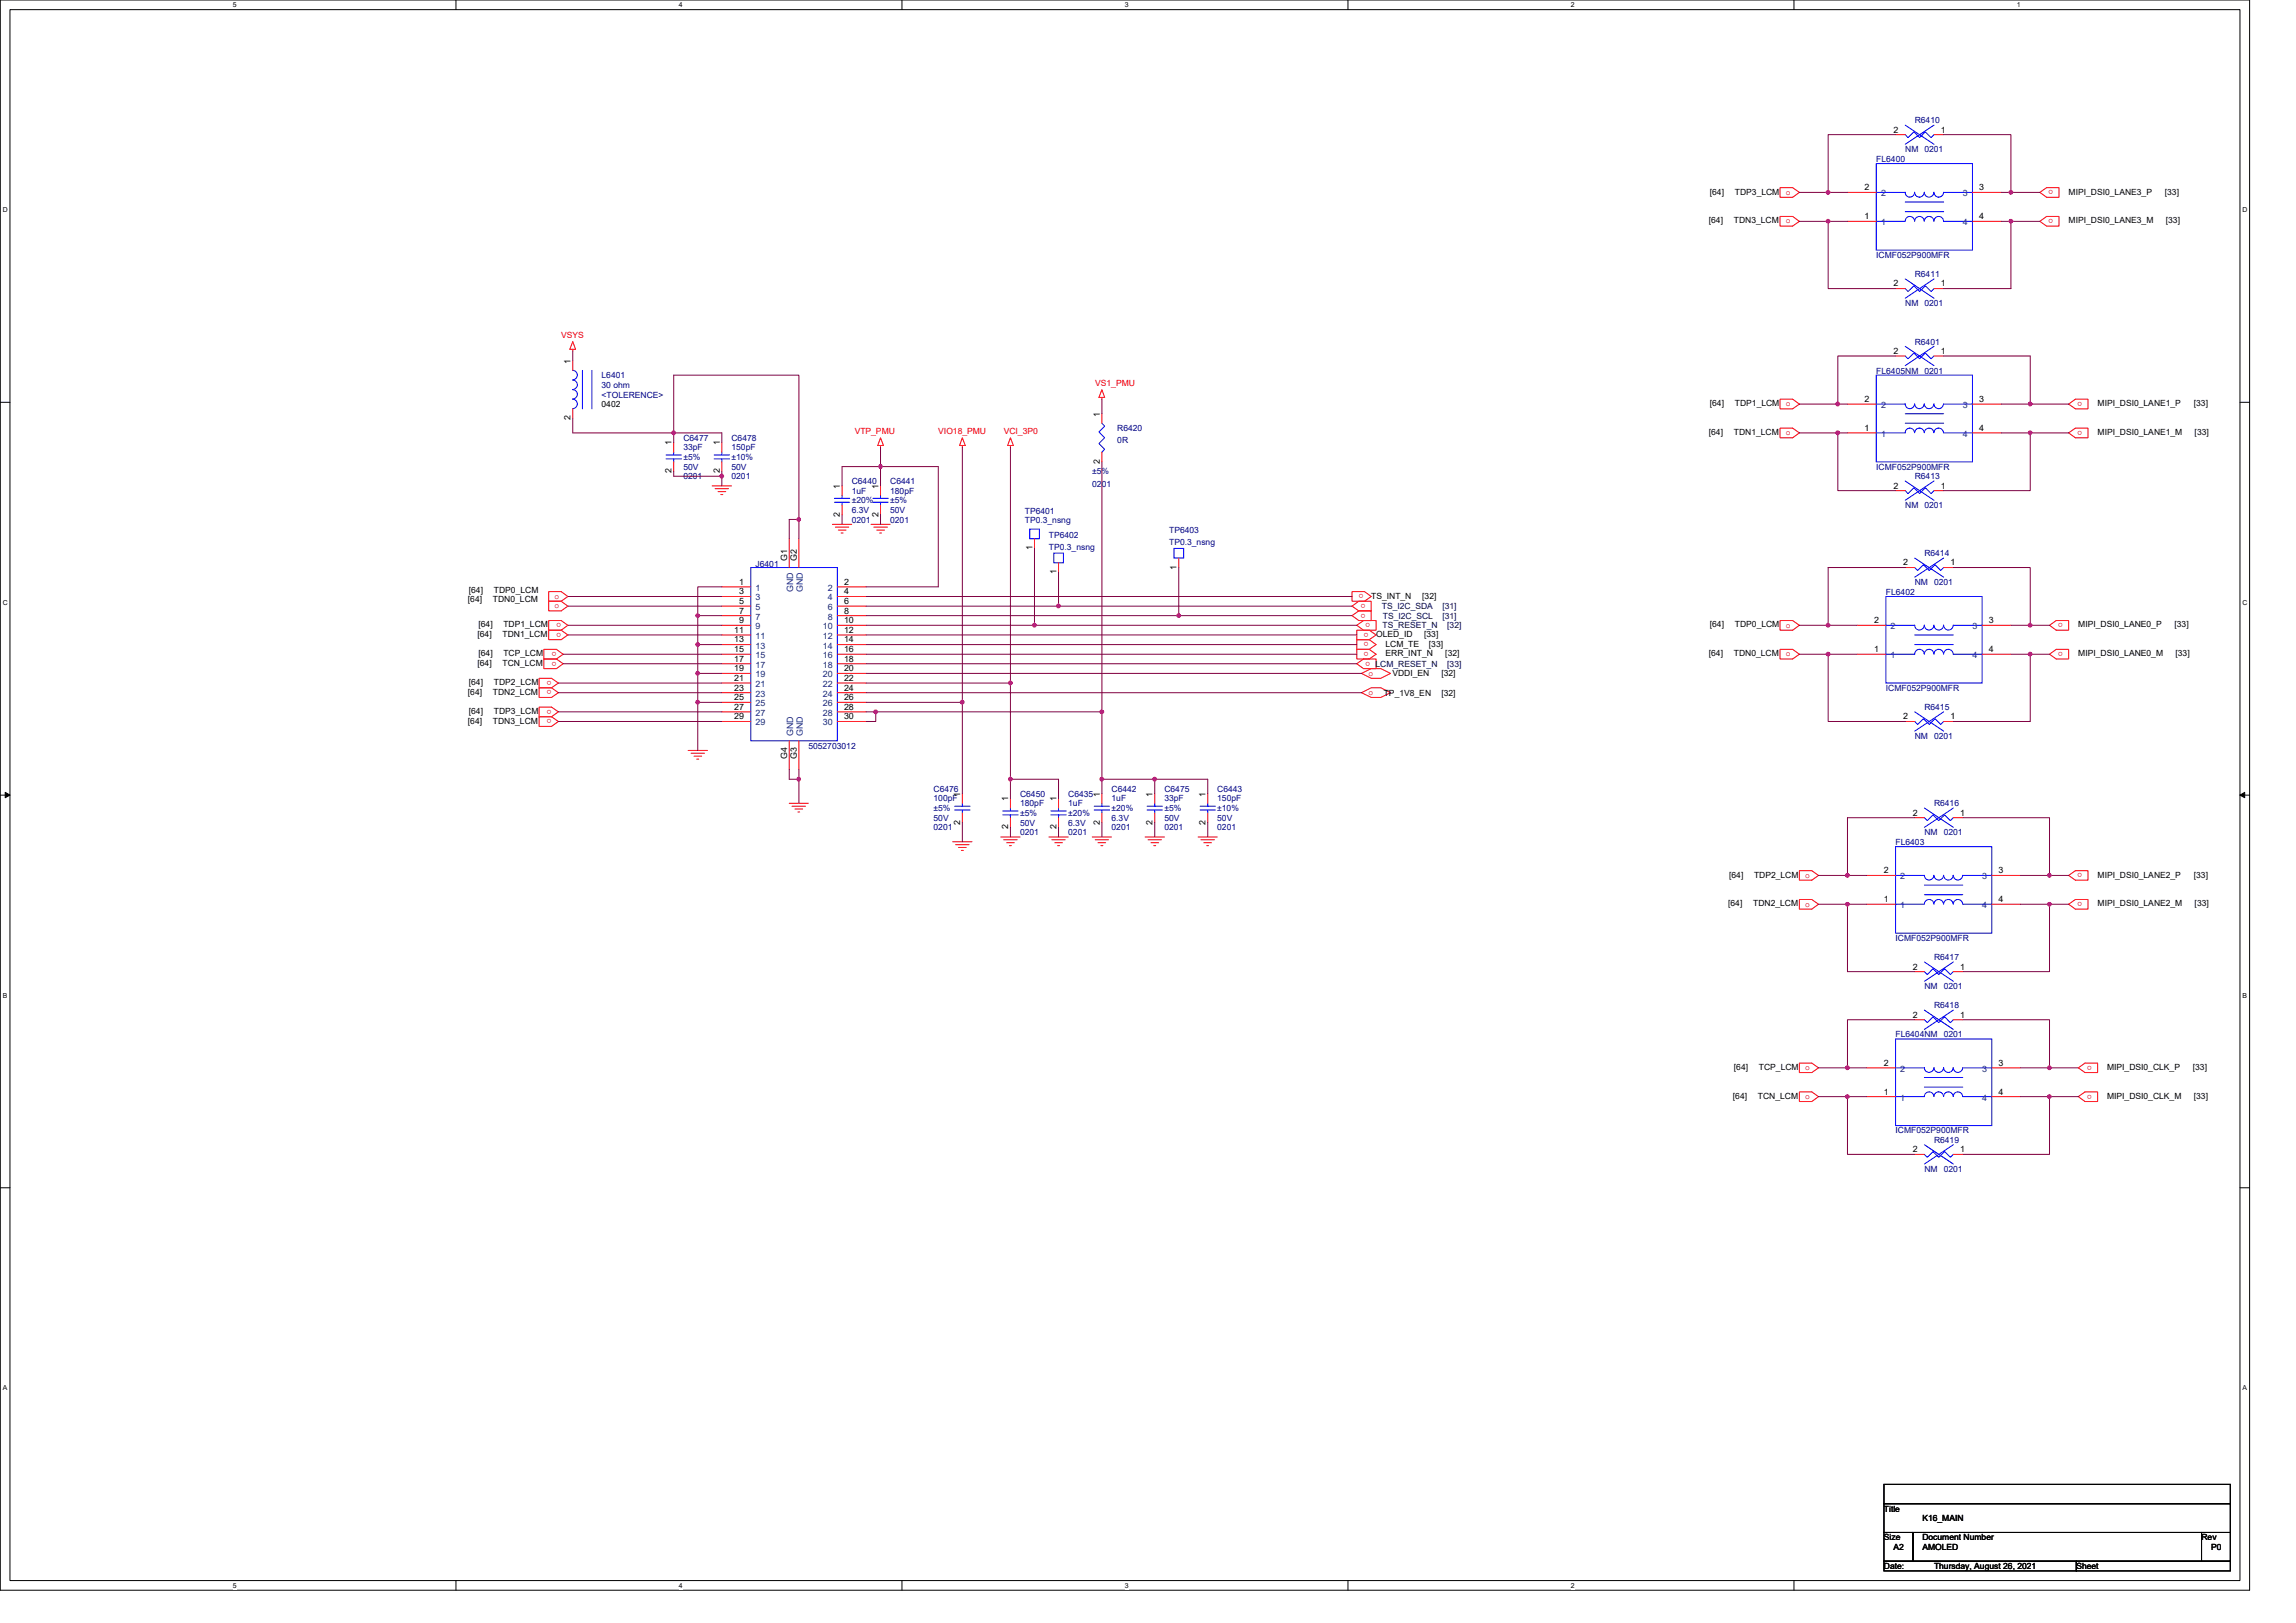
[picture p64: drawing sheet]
<svg xmlns="http://www.w3.org/2000/svg" width="297mm" height="210mm" viewBox="0 0 297 210" stroke-linecap="round" stroke-linejoin="round" font-family="sans-serif">
<defs><g id="words">
<g font-size="1.1">
<text x="245" y="17.1">2</text>
<text x="251.1" y="17.1">1</text>
<text x="221.1" y="28.9">[64]</text>
<text x="221.2" y="25.2">[64]</text>
<text x="224.3" y="28.9">TDN3_LCM</text>
<text x="224.4" y="25.2">TDP3_LCM</text>
<text x="241.2" y="28.4">1</text>
<text x="241.2" y="24.6">2</text>
<text x="256" y="24.6">3</text>
<text x="256" y="28.4">4</text>
<text x="267.6" y="28.9">MIPI_DSI0_LANE3_M</text>
<text x="267.6" y="25.2">MIPI_DSI0_LANE3_P</text>
<text x="280.1" y="25.2">[33]</text>
<text x="280.2" y="28.9">[33]</text>
<text x="245" y="37.1">2</text>
<text x="251.1" y="37.1">1</text>
<text x="73.8" y="47.1" transform="rotate(-90 73.8 47.1)">1</text>
<text x="245" y="45.8">2</text>
<text x="251.1" y="45.8">1</text>
<text x="77.8" y="52.7">0402</text>
<text x="142.3" y="53.9" transform="rotate(-90 142.3 53.9)">1</text>
<text x="221.2" y="52.6">[64]</text>
<text x="224.4" y="52.6">TDP1_LCM</text>
<text x="241.2" y="52">2</text>
<text x="256" y="52">3</text>
<text x="271.4" y="52.6">MIPI_DSI0_LANE1_P</text>
<text x="283.8" y="52.6">[33]</text>
<text x="73.8" y="54.4" transform="rotate(-90 73.8 54.4)">2</text>
<text x="86.9" y="57.6" transform="rotate(-90 86.9 57.6)">1</text>
<text x="93.1" y="57.6" transform="rotate(-90 93.1 57.6)">1</text>
<text x="221.1" y="56.3">[64]</text>
<text x="224.3" y="56.3">TDN1_LCM</text>
<text x="241.2" y="55.7">1</text>
<text x="256" y="55.7">4</text>
<text x="271.4" y="56.3">MIPI_DSI0_LANE1_M</text>
<text x="283.9" y="56.3">[33]</text>
<text x="86.9" y="61.3" transform="rotate(-90 86.9 61.3)">2</text>
<text x="93.1" y="61.3" transform="rotate(-90 93.1 61.3)">2</text>
<text x="108.7" y="63.2" transform="rotate(-90 108.7 63.2)">1</text>
<text x="113.6" y="63.2" transform="rotate(-90 113.6 63.2)">1</text>
<text x="142.3" y="60" transform="rotate(-90 142.3 60)">2</text>
<text x="245" y="63.2">2</text>
<text x="251.1" y="63.2">1</text>
<text x="108.7" y="66.8" transform="rotate(-90 108.7 66.8)">2</text>
<text x="113.6" y="66.8" transform="rotate(-90 113.6 66.8)">2</text>
<text x="133.6" y="71.2" transform="rotate(-90 133.6 71.2)">1</text>
<text x="60.5" y="77.9">[64]</text>
<text x="60.7" y="76.7">[64]</text>
<text x="63.8" y="77.9">TDN0_LCM</text>
<text x="63.9" y="76.7">TDP0_LCM</text>
<text x="95.6" y="75.6">1</text>
<text x="95.6" y="76.9">3</text>
<text x="101.8" y="72.6" transform="rotate(-90 101.8 72.6)">G1</text>
<text x="103.1" y="72.6" transform="rotate(-90 103.1 72.6)">G2</text>
<text x="109.2" y="75.6">2</text>
<text x="109.2" y="76.9">4</text>
<text x="136.7" y="74.3" transform="rotate(-90 136.7 74.3)">1</text>
<text x="152.2" y="73.7" transform="rotate(-90 152.2 73.7)">1</text>
<text x="177.4" y="77.4">TS_INT_N</text>
<text x="184" y="77.4">[32]</text>
<text x="246.2" y="73.2">2</text>
<text x="252.3" y="73.2">1</text>
<text x="61.8" y="82.4">[64]</text>
<text x="61.9" y="81.2">[64]</text>
<text x="65" y="82.4">TDN1_LCM</text>
<text x="65.1" y="81.2">TDP1_LCM</text>
<text x="95" y="81.9">11</text>
<text x="95" y="83.1">13</text>
<text x="95.6" y="78.1">5</text>
<text x="95.6" y="79.4">7</text>
<text x="95.6" y="80.6">9</text>
<text x="109.2" y="78.1">6</text>
<text x="109.2" y="79.4">8</text>
<text x="109.2" y="80.6">10</text>
<text x="109.2" y="81.9">12</text>
<text x="109.2" y="83.1">14</text>
<text x="178" y="82.4">OLED_ID</text>
<text x="179.3" y="83.7">LCM_TE</text>
<text x="184.3" y="82.4">[33]</text>
<text x="184.9" y="83.7">[33]</text>
<text x="221.2" y="81.2">[64]</text>
<text x="224.4" y="81.2">TDP0_LCM</text>
<text x="242.5" y="80.6">2</text>
<text x="257.3" y="80.6">3</text>
<text x="268.9" y="81.2">MIPI_DSI0_LANE0_P</text>
<text x="281.3" y="81.2">[33]</text>
<text x="60.5" y="89.9">[64]</text>
<text x="60.7" y="88.6">[64]</text>
<text x="61.8" y="86.1">[64]</text>
<text x="61.9" y="84.9">[64]</text>
<text x="63.8" y="89.9">TDN2_LCM</text>
<text x="63.9" y="88.6">TDP2_LCM</text>
<text x="65" y="86.1">TCN_LCM</text>
<text x="65.1" y="84.9">TCP_LCM</text>
<text x="95" y="84.4">15</text>
<text x="95" y="85.6">17</text>
<text x="95" y="86.8">19</text>
<text x="95" y="88.1">21</text>
<text x="95" y="89.3">23</text>
<text x="109.2" y="84.4">16</text>
<text x="109.2" y="85.6">18</text>
<text x="109.2" y="86.8">20</text>
<text x="109.2" y="88.1">22</text>
<text x="109.2" y="89.3">24</text>
<text x="179.3" y="84.9">ERR_INT_N</text>
<text x="180.1" y="87.5">VDDI_EN</text>
<text x="186.5" y="87.5">[32]</text>
<text x="187" y="84.9">[32]</text>
<text x="221.1" y="84.9">[64]</text>
<text x="224.3" y="84.9">TDN0_LCM</text>
<text x="242.5" y="84.4">1</text>
<text x="257.3" y="84.4">4</text>
<text x="268.9" y="84.9">MIPI_DSI0_LANE0_M</text>
<text x="281.4" y="84.9">[33]</text>
<text x="60.5" y="93.6">[64]</text>
<text x="60.7" y="92.4">[64]</text>
<text x="63.8" y="93.6">TDN3_LCM</text>
<text x="63.9" y="92.4">TDP3_LCM</text>
<text x="95" y="90.6">25</text>
<text x="95" y="91.8">27</text>
<text x="95" y="93.1">29</text>
<text x="109.2" y="90.6">26</text>
<text x="109.2" y="91.8">28</text>
<text x="109.2" y="93.1">30</text>
<text x="179" y="90">TP_1V8_EN</text>
<text x="186.5" y="90">[32]</text>
<text x="246.2" y="93.1">2</text>
<text x="252.3" y="93.1">1</text>
<text x="101.8" y="98.2" transform="rotate(-90 101.8 98.2)">G4</text>
<text x="103.1" y="98.2" transform="rotate(-90 103.1 98.2)">G3</text>
<text x="124.2" y="106.7" transform="rotate(-90 124.2 106.7)">2</text>
<text x="124.2" y="103.1" transform="rotate(-90 124.2 103.1)">1</text>
<text x="130.4" y="107.3" transform="rotate(-90 130.4 107.3)">2</text>
<text x="130.4" y="103.7" transform="rotate(-90 130.4 103.7)">1</text>
<text x="136.7" y="107.3" transform="rotate(-90 136.7 107.3)">2</text>
<text x="136.7" y="103.7" transform="rotate(-90 136.7 103.7)">1</text>
<text x="142.3" y="106.7" transform="rotate(-90 142.3 106.7)">2</text>
<text x="142.3" y="103.1" transform="rotate(-90 142.3 103.1)">1</text>
<text x="149.1" y="106.7" transform="rotate(-90 149.1 106.7)">2</text>
<text x="149.1" y="103.1" transform="rotate(-90 149.1 103.1)">1</text>
<text x="156" y="106.7" transform="rotate(-90 156 106.7)">2</text>
<text x="156" y="103.1" transform="rotate(-90 156 103.1)">1</text>
<text x="247.5" y="105.5">2</text>
<text x="253.6" y="105.5">1</text>
<text x="223.7" y="113.5">[64]</text>
<text x="226.9" y="113.5">TDP2_LCM</text>
<text x="243.7" y="113">2</text>
<text x="258.5" y="113">3</text>
<text x="271.4" y="113.5">MIPI_DSI0_LANE2_P</text>
<text x="283.8" y="113.5">[33]</text>
<text x="223.6" y="117.3">[64]</text>
<text x="226.8" y="117.3">TDN2_LCM</text>
<text x="243.7" y="116.7">1</text>
<text x="258.5" y="116.7">4</text>
<text x="271.4" y="117.3">MIPI_DSI0_LANE2_M</text>
<text x="283.9" y="117.3">[33]</text>
<text x="247.5" y="125.4">2</text>
<text x="253.6" y="125.4">1</text>
<text x="247.5" y="131.7">2</text>
<text x="253.6" y="131.7">1</text>
<text x="243.7" y="137.9">2</text>
<text x="258.5" y="137.9">3</text>
<text x="224.2" y="142.2">[64]</text>
<text x="224.3" y="138.4">[64]</text>
<text x="227.4" y="142.2">TCN_LCM</text>
<text x="227.6" y="138.4">TCP_LCM</text>
<text x="243.7" y="141.6">1</text>
<text x="258.5" y="141.6">4</text>
<text x="272.6" y="138.4">MIPI_DSI0_CLK_P</text>
<text x="272.6" y="142.2">MIPI_DSI0_CLK_M</text>
<text x="283.7" y="138.4">[33]</text>
<text x="283.8" y="142.2">[33]</text>
<text x="247.5" y="149.1">2</text>
<text x="253.6" y="149.1">1</text>
<text x="243.7" y="195.6">Title</text>
<text x="248.7" y="196.8">K16_MAIN</text>
<text x="243.7" y="199.3">Size</text>
<text x="243.7" y="203">Date:</text>
<text x="245" y="200.5">A2</text>
<text x="248.7" y="199.3">Document Number</text>
<text x="248.7" y="200.5">AMOLED</text>
<text x="250.2" y="203">Thursday, August 26, 2021</text>
<text x="268.6" y="203">Sheet</text>
<text x="284.8" y="199.3">Rev</text>
<text x="286" y="200.5">P0</text>
</g>
<g font-size="1.1" fill="#000080">
<text x="247.7" y="16">R6410</text>
<text x="242.7" y="20.9">FL6400</text>
<text x="246.5" y="19.7">NM 0201</text>
<text x="242.7" y="33.4">ICMF052P900MFR</text>
<text x="247.7" y="35.9">R6411</text>
<text x="246.5" y="39.6">NM 0201</text>
<text x="247.7" y="44.6">R6401</text>
<text x="77.8" y="48.9">L6401</text>
<text x="77.8" y="50.2">30 ohm</text>
<text x="77.8" y="51.4">&lt;TOLERENCE&gt;</text>
<text x="242.7" y="48.3">FL6405NM 0201</text>
<text x="88.4" y="57">C6477</text>
<text x="88.4" y="58.3">33pF</text>
<text x="88.4" y="59.5">±5%</text>
<text x="94.6" y="57">C6478</text>
<text x="94.6" y="58.3">150pF</text>
<text x="94.6" y="59.5">±10%</text>
<text x="144.5" y="55.8">R6420</text>
<text x="144.5" y="57.3">0R</text>
<text x="88.4" y="62">0201</text>
<text x="88.4" y="60.8">50V</text>
<text x="94.6" y="62">0201</text>
<text x="94.6" y="60.8">50V</text>
<text x="110.2" y="62.6">C6440</text>
<text x="110.2" y="63.9">1uF</text>
<text x="110.2" y="65.1">±20%</text>
<text x="115.2" y="62.6">C6441</text>
<text x="115.2" y="63.9">180pF</text>
<text x="115.2" y="65.1">±5%</text>
<text x="141.3" y="61.4">±5%</text>
<text x="141.3" y="63">0201</text>
<text x="242.7" y="60.8">ICMF052P900MFR</text>
<text x="246.5" y="65.7">NM 0201</text>
<text x="247.7" y="62">R6413</text>
<text x="110.2" y="67.6">0201</text>
<text x="110.2" y="66.4">6.3V</text>
<text x="115.2" y="67.6">0201</text>
<text x="115.2" y="66.4">50V</text>
<text x="132.6" y="66.5">TP6401</text>
<text x="132.6" y="67.6">TP0.3_nsng</text>
<text x="135.7" y="69.6">TP6402</text>
<text x="135.7" y="71.1">TP0.3_nsng</text>
<text x="151.3" y="69">TP6403</text>
<text x="151.3" y="70.5">TP0.3_nsng</text>
<text x="249" y="72">R6414</text>
<text x="97.7" y="73.3">J6401</text>
<text x="244" y="76.9">FL6402</text>
<text x="247.7" y="75.7">NM</text>
<text x="250.2" y="75.7">0201</text>
<text x="244" y="89.4">ICMF052P900MFR</text>
<text x="247.7" y="95.6">NM</text>
<text x="249" y="91.9">R6415</text>
<text x="250.2" y="95.6">0201</text>
<text x="104.6" y="96.9">5052703012</text>
<text x="120.8" y="102.4">C6476</text>
<text x="120.8" y="103.7">100pF</text>
<text x="120.8" y="107.4">0201</text>
<text x="120.8" y="106.2">50V</text>
<text x="120.8" y="104.9">±5%</text>
<text x="132" y="103.1">C6450</text>
<text x="132" y="104.3">180pF</text>
<text x="132" y="106.8">50V</text>
<text x="132" y="105.6">±5%</text>
<text x="138.2" y="103.1">C6435</text>
<text x="138.2" y="104.3">1uF</text>
<text x="138.2" y="106.8">6.3V</text>
<text x="138.2" y="105.6">±20%</text>
<text x="143.8" y="102.4">C6442</text>
<text x="143.8" y="103.7">1uF</text>
<text x="143.8" y="107.4">0201</text>
<text x="143.8" y="106.2">6.3V</text>
<text x="143.8" y="104.9">±20%</text>
<text x="150.6" y="102.4">C6475</text>
<text x="150.6" y="103.7">33pF</text>
<text x="150.6" y="107.4">0201</text>
<text x="150.6" y="106.2">50V</text>
<text x="150.6" y="104.9">±5%</text>
<text x="157.5" y="102.4">C6443</text>
<text x="157.5" y="103.7">150pF</text>
<text x="157.5" y="107.4">0201</text>
<text x="157.5" y="106.2">50V</text>
<text x="157.5" y="104.9">±10%</text>
<text x="250.2" y="104.3">R6416</text>
<text x="132" y="108.1">0201</text>
<text x="138.2" y="108.1">0201</text>
<text x="245.2" y="109.3">FL6403</text>
<text x="249" y="108.1">NM</text>
<text x="251.5" y="108.1">0201</text>
<text x="245.2" y="121.8">ICMF052P900MFR</text>
<text x="250.2" y="124.2">R6417</text>
<text x="249" y="128">NM</text>
<text x="250.2" y="130.4">R6418</text>
<text x="251.5" y="128">0201</text>
<text x="245.2" y="134.2">FL6404NM</text>
<text x="251.5" y="134.2">0201</text>
<text x="245.2" y="146.6">ICMF052P900MFR</text>
<text x="250.2" y="147.9">R6419</text>
<text x="249" y="151.6">NM</text>
<text x="251.5" y="151.6">0201</text>
</g>
<g font-size="1.1" fill="#f00">
<text x="231" y="28.9">o</text>
<text x="231" y="25.2">o</text>
<text x="265.6" y="28.3" transform="rotate(180 265.6 28.3)">o</text>
<text x="265.6" y="24.6" transform="rotate(180 265.6 24.6)">o</text>
<text x="72.6" y="43.7">VSYS</text>
<text x="141.7" y="49.9">VS1_PMU</text>
<text x="231" y="52.6">o</text>
<text x="269.4" y="52" transform="rotate(180 269.4 52)">o</text>
<text x="110.6" y="56.2">VTP_PMU</text>
<text x="121.4" y="56.2">VIO18_PMU</text>
<text x="129.9" y="56.2">VCI_3P0</text>
<text x="231" y="56.3">o</text>
<text x="269.4" y="55.7" transform="rotate(180 269.4 55.7)">o</text>
<text x="71.7" y="77.4">o</text>
<text x="176.4" y="76.9" transform="rotate(180 176.4 76.9)">o</text>
<text x="71.7" y="78.7">o</text>
<text x="72.6" y="80.6" transform="rotate(180 72.6 80.6)">o</text>
<text x="72.6" y="81.9" transform="rotate(180 72.6 81.9)">o</text>
<text x="176.7" y="79.4" transform="rotate(180 176.7 79.4)">o</text>
<text x="176.7" y="78.1" transform="rotate(180 176.7 78.1)">o</text>
<text x="177" y="81.9" transform="rotate(180 177 81.9)">o</text>
<text x="177" y="83.1" transform="rotate(180 177 83.1)">o</text>
<text x="177.3" y="80.6" transform="rotate(180 177.3 80.6)">o</text>
<text x="231" y="81.2">o</text>
<text x="266.9" y="80.6" transform="rotate(180 266.9 80.6)">o</text>
<text x="71.3" y="88.1" transform="rotate(180 71.3 88.1)">o</text>
<text x="71.3" y="89.3" transform="rotate(180 71.3 89.3)">o</text>
<text x="72" y="85.6" transform="rotate(180 72 85.6)">o</text>
<text x="72" y="84.3" transform="rotate(180 72 84.3)">o</text>
<text x="177" y="84.3" transform="rotate(180 177 84.3)">o</text>
<text x="177" y="87.4">o</text>
<text x="177" y="89.9">o</text>
<text x="177.3" y="85.6" transform="rotate(180 177.3 85.6)">o</text>
<text x="231" y="84.9">o</text>
<text x="266.9" y="84.3" transform="rotate(180 266.9 84.3)">o</text>
<text x="71.3" y="91.8" transform="rotate(180 71.3 91.8)">o</text>
<text x="71.3" y="93.1" transform="rotate(180 71.3 93.1)">o</text>
<text x="233.5" y="113.6">o</text>
<text x="269.4" y="113" transform="rotate(180 269.4 113)">o</text>
<text x="233.5" y="117.3">o</text>
<text x="269.4" y="116.7" transform="rotate(180 269.4 116.7)">o</text>
<text x="270.6" y="137.9" transform="rotate(180 270.6 137.9)">o</text>
<text x="233.5" y="142.2">o</text>
<text x="233.5" y="138.5">o</text>
<text x="270.6" y="141.6" transform="rotate(180 270.6 141.6)">o</text>
</g>
<g font-size="1.1" fill="#004080">
<text x="243.3" y="29.1">1</text>
<text x="243.3" y="25.4">2</text>
<text x="253.9" y="25.4">3</text>
<text x="253.9" y="29.1">4</text>
<text x="243.3" y="52.8">2</text>
<text x="253.9" y="52.8">3</text>
<text x="243.3" y="56.5">1</text>
<text x="253.9" y="56.5">4</text>
<text x="97.7" y="76.4">1</text>
<text x="97.7" y="77.7">3</text>
<text x="102.6" y="76.6" transform="rotate(-90 102.6 76.6)">GND</text>
<text x="103.9" y="76.6" transform="rotate(-90 103.9 76.6)">GND</text>
<text x="107.1" y="76.4">2</text>
<text x="107.1" y="77.7">4</text>
<text x="97.7" y="78.9">5</text>
<text x="97.7" y="80.2">7</text>
<text x="97.7" y="81.4">9</text>
<text x="97.7" y="82.7">11</text>
<text x="97.7" y="83.9">13</text>
<text x="106.4" y="81.4">10</text>
<text x="106.4" y="82.7">12</text>
<text x="106.4" y="83.9">14</text>
<text x="107.1" y="78.9">6</text>
<text x="107.1" y="80.2">8</text>
<text x="244.6" y="81.4">2</text>
<text x="255.2" y="81.4">3</text>
<text x="97.7" y="85.2">15</text>
<text x="97.7" y="86.4">17</text>
<text x="97.7" y="87.6">19</text>
<text x="97.7" y="88.9">21</text>
<text x="106.4" y="85.2">16</text>
<text x="106.4" y="86.4">18</text>
<text x="106.4" y="87.6">20</text>
<text x="106.4" y="88.9">22</text>
<text x="244.6" y="85.2">1</text>
<text x="255.2" y="85.2">4</text>
<text x="97.7" y="90.1">23</text>
<text x="97.7" y="91.4">25</text>
<text x="97.7" y="92.6">27</text>
<text x="97.7" y="93.9">29</text>
<text x="102.6" y="95.2" transform="rotate(-90 102.6 95.2)">GND</text>
<text x="103.9" y="95.2" transform="rotate(-90 103.9 95.2)">GND</text>
<text x="106.4" y="90.1">24</text>
<text x="106.4" y="91.4">26</text>
<text x="106.4" y="92.6">28</text>
<text x="106.4" y="93.9">30</text>
<text x="245.8" y="113.8">2</text>
<text x="256.4" y="113.8">3</text>
<text x="245.8" y="117.5">1</text>
<text x="256.4" y="117.5">4</text>
<text x="245.8" y="142.4">1</text>
<text x="245.8" y="138.7">2</text>
<text x="256.4" y="138.7">3</text>
<text x="256.4" y="142.4">4</text>
</g>
<g font-size="1.1" fill="#000040">
<text x="178.8" y="78.8">TS_I2C_SDA</text>
<text x="178.9" y="81.3">TS_RESET_N</text>
<text x="178.9" y="80.1">TS_I2C_SCL</text>
<text x="186.6" y="80.1">[31]</text>
<text x="186.6" y="78.8">[31]</text>
<text x="187.2" y="81.3">[32]</text>
<text x="177.9" y="86.3">LCM_RESET_N</text>
<text x="187.2" y="86.3">[33]</text>
</g>
<g font-size=".9">
<text x="30.1" y="1">5</text>
<text x="87.8" y="1">4</text>
<text x="145.5" y="1">3</text>
<text x="203.2" y="1">2</text>
<text x="260.9" y="1">1</text>
<text x=".4" y="27.5">D</text>
<text x="290.1" y="27.5">D</text>
<text x=".4" y="78.3">C</text>
<text x="290.1" y="78.3">C</text>
<text x=".4" y="129.1">B</text>
<text x="290.1" y="129.1">B</text>
<text x=".4" y="179.9">A</text>
<text x="290.1" y="179.9">A</text>
<text x="30.1" y="205.4">5</text>
<text x="87.8" y="205.4">4</text>
<text x="145.5" y="205.4">3</text>
<text x="203.2" y="205.4">2</text>
</g>
</g></defs>
<path d="M0 0h291v205.7h-291zM1.3 1.2h288.5v203.3h-288.5z" fill="none" stroke="#000" stroke-width=".13"/>
<g fill="#fff">
<path d="M30.1 .1h.5v1h-.5z"/>
<path d="M30.1 204.6h.5v1h-.5z"/>
</g>
<path d="M59 0v1.2M59 204.5v1.2" fill="none" stroke="#000" stroke-width=".13"/>
<g fill="#fff">
<path d="M87.8 .1h.5v1h-.5z"/>
<path d="M87.8 204.6h.5v1h-.5z"/>
</g>
<path d="M116.7 0v1.2M116.7 204.5v1.2" fill="none" stroke="#000" stroke-width=".13"/>
<g fill="#fff">
<path d="M145.5 .1h.5v1h-.5z"/>
<path d="M145.5 204.6h.5v1h-.5z"/>
</g>
<path d="M174.4 0v1.2M174.4 204.5v1.2" fill="none" stroke="#000" stroke-width=".13"/>
<g fill="#fff">
<path d="M203.2 .1h.5v1h-.5z"/>
<path d="M203.2 204.6h.5v1h-.5z"/>
</g>
<path d="M232.1 0v1.2M232.1 204.5v1.2" fill="none" stroke="#000" stroke-width=".13"/>
<g fill="#fff">
<path d="M260.9 .1h.5v1h-.5z"/>
<path d="M.4 26.6h.6v1h-.6z"/>
<path d="M290.1 26.6h.6v1h-.6z"/>
<path d="M.4 77.4h.6v1h-.6z"/>
<path d="M290.1 77.4h.6v1h-.6z"/>
</g>
<path d="M0 52h1.3M289.8 52h1.2" fill="none" stroke="#000" stroke-width=".13"/>
<g fill="#fff">
<path d="M.4 128.3h.5v1h-.5z"/>
<path d="M290.1 128.3h.6v1h-.6z"/>
</g>
<path d="M0 102.9h1.3M289.8 102.9h1.2" fill="none" stroke="#000" stroke-width=".13"/>
<path d="M.7 102.5l.6 .4-.6 .3zM289.8 102.9l.6-.4v.7z" fill="#000" stroke="#000" stroke-width=".13"/>
<g fill="#fff">
<path d="M.4 179.1h.5v1h-.5z"/>
<path d="M290.1 179.1h.6v1h-.6z"/>
</g>
<path d="M0 153.7h1.3M289.8 153.7h1.2M243.7 198.3h3.8v3.7h-3.8zM243.7 192h44.8v2.5h-44.8zM243.7 194.5h44.8v3.8h-44.8zM247.5 198.3h37.3v3.7h-37.3zM284.8 198.3h3.7v3.7h-3.7zM243.7 202h24.9v1.2h-24.9zM268.6 202h19.9v1.2h-19.9z" fill="none" stroke="#000" stroke-width=".13"/>
<g fill="none" stroke="#f00" stroke-width=".13">
<path d="M245.2 17.4h1.3M250.2 17.4h1.3M230.3 28h1.6l.9 .6-.9 .7h-1.6zM230.3 24.3h1.6l.9 .6-.9 .6h-1.6zM239 28.6h3.7M239 24.9h3.7M245.2 37.3h1.3M250.2 37.3h1.3M255.2 24.9h3.7M255.2 28.6h3.7M263.9 28.6l.9-.6h1.6v1.3h-1.6zM263.9 24.9l.9-.6h1.6v1.2h-1.6z"/>
<path d="M74.1 45.2v.2M74.1 46.7v1.2M74.1 52.9v1.2M74.1 44.2l.4 1h-.8zM87.2 57.3v1.2M87.2 59.8v1.2M93.4 57.3v1.2M93.4 59.8v1.2M113.9 56.6l.4 1h-.7zM113.9 57.6v.3M124.5 56.6l.4 1h-.8zM124.5 57.6v.3"/>
<path d="M130.7 57.6v.3M130.7 56.6l.4 1h-.7zM142.6 50.4l.3 1h-.7zM142.6 51.4v.2M142.6 53.5v1.3M142.6 58.5v1.3M230.3 55.4h1.6l.9 .6-.9 .6h-1.6zM230.3 51.6h1.6l.9 .7-.9 .6h-1.6zM239 56h3.7M239 52.3h3.7M245.2 46.1h1.3M250.2 46.1h1.3"/>
<path d="M255.2 52.3h3.7M255.2 56h3.7M267.6 56l.9-.6h1.6v1.2h-1.6zM267.6 52.3l.9-.7h1.6v1.3h-1.6zM71 76.5h1.6l.9 .7-.9 .6h-1.6zM71 77.8h1.6l.9 .6-.9 .6h-1.6zM92.1 62.9h2.5M92.5 63.2h1.8M92.9 63.6h1M93.3 64h.2M93.4 75.9h3.7M93.4 77.2h3.7"/>
<path d="M93.4 78.4h3.7M93.4 79.7h3.7M102.1 69.7v3.7M103.4 69.7v3.7M107.7 67.8h2.5M108.1 68.2h1.7M108.3 75.9h3.8M108.3 77.2h3.8M108.3 78.4h3.8M108.3 79.7h3.8M108.5 68.6h.9M108.8 69h.3"/>
<path d="M108.9 62.9v1.2M108.9 65.3v1.3M112.7 67.8h2.5M113 68.2h1.8M113.4 68.6h1M113.8 69h.2M113.9 62.9v1.2M113.9 65.3v1.3M133.8 69.7v1.3M136.9 72.8v1.3M152.5 72.2v1.2M174.9 76.5h1.6l.9 .7-.9 .6h-1.6z"/>
<path d="M174.9 79.7l.9-.7h1.6v1.3h-1.6zM174.9 78.4l.9-.6h1.6v1.2h-1.6zM245.2 63.5h1.3M246.5 73.4h1.2M250.2 63.5h1.3M251.5 73.4h1.2M69.7 87.8h1.6l.9 .6-.9 .6h-1.6zM69.7 89h1.6l.9 .6-.9 .6h-1.6zM69.7 91.5h1.6l.9 .6-.9 .6h-1.6zM69.7 92.7h1.6l.9 .6-.9 .7h-1.6zM70.4 85.3h1.6l.9 .6-.9 .6h-1.6zM70.4 84h1.6l.9 .6-.9 .7h-1.6z"/>
<path d="M71 80.3h1.6l.9 .6-.9 .6h-1.6zM71 81.5h1.6l.9 .6-.9 .7h-1.6zM89 97.1h2.5M89.4 97.5h1.7M89.8 97.8h1M90.1 98.2h.3M93.4 80.9h3.7M93.4 82.1h3.7M93.4 83.4h3.7M93.4 84.6h3.7M93.4 85.9h3.7M93.4 87.1h3.7"/>
<path d="M93.4 88.4h3.7M93.4 89.6h3.7M93.4 90.9h3.7M93.4 92.1h3.7M93.4 93.3h3.7M102.1 95.8v3.8M103.4 95.8v3.8M108.3 80.9h3.8M108.3 82.1h3.8M108.3 83.4h3.8M108.3 84.6h3.8M108.3 85.9h3.8"/>
<path d="M108.3 87.1h3.8M108.3 88.4h3.8M108.3 89.6h3.8M108.3 90.9h3.8M108.3 92.1h3.8M108.3 93.3h3.8M175.5 85.9l.9-.6h1.6v1.2h-1.6zM175.5 80.9l.9-.6h1.6v1.2h-1.6zM175.5 81.5h1.6l.9 .6-.9 .7h-1.6zM175.5 84h1.6l.9 .6-.9 .7h-1.6zM176.1 87.1l1.3-.6h1.2l1.3 .6-1.3 .7h-1.2zM176.1 89.6l1.3-.6h1.2l1.3 .6-1.3 .6h-1.2z"/>
<path d="M177.1 82.8l.9 .6-.9 .6M177.1 82.8h-1.6v1.2h1.6M230.3 84h1.6l.9 .6-.9 .7h-1.6zM230.3 80.3h1.6l.9 .6-.9 .6h-1.6zM240.3 84.6h3.7M240.3 80.9h3.7M246.5 93.3h1.2M251.5 93.3h1.2M256.4 80.9h3.8M256.4 84.6h3.8M265.2 84.6l.8-.6h1.6v1.3h-1.6zM265.2 80.9l.8-.6h1.6v1.2h-1.6z"/>
<path d="M102.1 103.9h2.5M102.5 104.3h1.7M102.8 104.7h1M103.2 105.1h.3M123.3 108.9h2.4M123.6 109.3h1.8M124 109.6h1M124.4 110h.2M124.5 102.7v1.2M124.5 105.2v1.2M129.5 108.3h2.5M129.9 108.6h1.7"/>
<path d="M130.2 109h1M130.6 109.4h.2M130.7 103.3v1.2M130.7 105.8v1.2M135.7 108.3h2.5M136.1 108.6h1.7M136.5 109h1M136.8 109.4h.3M136.9 103.3v1.2M136.9 105.8v1.2M141.3 108.3h2.5M141.7 108.6h1.7"/>
<path d="M142 109h1M142.4 109.4h.3M142.6 102.7v1.2M142.6 105.2v1.2M148.1 108.3h2.5M148.5 108.6h1.8M148.9 109h1M149.3 109.4h.2M149.4 102.7v1.2M149.4 105.2v1.2M155 108.3h2.5M155.4 108.6h1.7"/>
<path d="M155.7 109h1M156.1 109.4h.3M156.2 102.7v1.2M156.2 105.2v1.2M232.8 116.4h1.6l.9 .6-.9 .6h-1.6zM232.8 112.6h1.6l.9 .7-.9 .6h-1.6zM241.5 117h3.7M241.5 113.3h3.7M247.7 105.8h1.3M252.7 105.8h1.2M257.7 113.3h3.7M257.7 117h3.7"/>
<path d="M267.6 117l.9-.6h1.6v1.2h-1.6zM267.6 113.3l.9-.7h1.6v1.3h-1.6zM232.8 137.5h1.6l.9 .7-.9 .6h-1.6zM241.5 138.2h3.7M247.7 125.7h1.3M247.7 131.9h1.3M252.7 125.7h1.2M252.7 131.9h1.2M257.7 138.2h3.7M268.9 138.2l.8-.7h1.7v1.3h-1.7zM232.8 141.3h1.6l.9 .6-.9 .6h-1.6zM241.5 141.9h3.7"/>
<path d="M247.7 149.4h1.3M252.7 149.4h1.2M257.7 141.9h3.7M268.9 141.9l.8-.6h1.7v1.2h-1.7z"/>
</g>
<g fill="none" stroke="#00f" stroke-width=".13">
<path d="M246.5 17.4l.3 .4 .8-.7 .7 .7 .8-.7 .7 .7 .4-.4M246.5 16.2l3.7 2.5M250.2 16.2l-3.7 2.5M242.7 24.9h3.8M242.7 21.2h12.5v11.2h-12.5zM246.5 37.3l.3 .4 .8-.7 .7 .7 .8-.7 .7 .7 .4-.4M246.5 36.1l3.7 2.5M246.5 24.9a.6 .6 0 0 0 .6 .6 .6 .6 0 0 0 .6-.6M246.5 26.1h5M246.5 27.4h5M247.7 28.6a.6 .6 0 0 0-.6-.6 .6 .6 0 0 0-.6 .6h-3.8M247.7 28.6a.61 .61 0 0 1 .6-.6 .61 .61 0 0 1 .6 .6 .62 .62 0 0 1 .7-.6 .62 .62 0 0 1 .6 .6"/>
<path d="M247.7 24.9a.61 .61 0 0 0 .6 .6 .61 .61 0 0 0 .6-.6 .62 .62 0 0 0 .7 .6 .62 .62 0 0 0 .6-.6M250.2 36.1l-3.7 2.5M250.2 24.9a.61 .61 0 0 0 .6 .6 .61 .61 0 0 0 .6-.6M250.2 28.6a.61 .61 0 0 1 .6-.6 .61 .61 0 0 1 .6 .6M251.5 24.9h3.7M251.5 28.6h3.7M74.1 47.9a.61 .61 0 0 1 .6 .6 .61 .61 0 0 1-.6 .6 .62 .62 0 0 1 .6 .7 .62 .62 0 0 1-.6 .6M74.1 50.4a.6 .6 0 0 1 .6 .6 .6 .6 0 0 1-.6 .6M74.1 51.6a.61 .61 0 0 1 .6 .7 .61 .61 0 0 1-.6 .6M75.4 47.9v5M76.6 47.9v5M86.2 58.9h2"/>
<path d="M86.2 59.4h2M87.2 58.5v.4M87.2 59.4v.4M92.4 58.9h2M92.4 59.4h2M93.4 58.5v.4M93.4 59.4v.4M142.6 54.8l.3 .3-.7 .8 .7 .7-.7 .8 .7 .7-.3 .4M242.7 56h3.8M242.7 48.5h12.5v11.3h-12.5zM246.5 46.1l.3 .3 .8-.7 .7 .7 .8-.7 .7 .7 .4-.3M246.5 44.8l3.7 2.5"/>
<path d="M246.5 53.5h5M246.5 54.8h5M247.7 52.3a.6 .6 0 0 1-.6 .6 .6 .6 0 0 1-.6-.6h-3.8M247.7 56a.6 .6 0 0 0-.6-.6 .6 .6 0 0 0-.6 .6M247.7 52.3a.61 .61 0 0 0 .6 .6 .61 .61 0 0 0 .6-.6 .62 .62 0 0 0 .7 .6 .62 .62 0 0 0 .6-.6M250.2 56a.63 .63 0 0 0-.6-.6 .63 .63 0 0 0-.7 .6 .61 .61 0 0 0-.6-.6 .61 .61 0 0 0-.6 .6M250.2 44.8l-3.7 2.5M250.2 52.3a.61 .61 0 0 0 .6 .6 .61 .61 0 0 0 .6-.6M251.4 56a.61 .61 0 0 0-.6-.6 .61 .61 0 0 0-.6 .6M251.5 52.3h3.7M251.5 56h3.7M97.1 73.4h11.2v22.4h-11.2z"/>
<path d="M107.9 64.5h2M107.9 65h2M108.9 64.1v.4M108.9 65v.3M112.9 64.5h2M112.9 65h2M113.9 64.1v.4M113.9 65v.3M133.2 68.5h1.3v1.2h-1.3zM136.3 71.6h1.3v1.2h-1.3zM151.9 71h1.2v1.2h-1.2zM244 77.2h12.4v11.2h-12.4z"/>
<path d="M246.5 63.5l.3 .4 .8-.8 .7 .8 .8-.8 .7 .8 .4-.4M246.5 62.2l3.7 2.5M247.7 73.4l.4 .4 .7-.7 .8 .7 .7-.7 .8 .7 .4-.4M247.7 72.2l3.8 2.5M250.2 62.2l-3.7 2.5M251.5 72.2l-3.8 2.5M244 84.6h3.7M247.7 84.6a.62 .62 0 0 1 .6-.6 .62 .62 0 0 1 .7 .6 .61 .61 0 0 1 .6-.6 .61 .61 0 0 1 .6 .6M247.7 93.3l.4 .4 .7-.7 .8 .7 .7-.7 .8 .7 .4-.4M247.7 92.1l3.8 2.5M247.7 82.1h5M247.7 83.4h5"/>
<path d="M250.2 80.9a.61 .61 0 0 1-.6 .6 .61 .61 0 0 1-.6-.6 .62 .62 0 0 1-.7 .6 .62 .62 0 0 1-.6-.6h-3.7M250.2 80.9a.61 .61 0 0 0 .6 .6 .61 .61 0 0 0 .6-.6M250.2 84.6a.61 .61 0 0 1 .6-.6 .61 .61 0 0 1 .6 .6M251.5 84.6a.61 .61 0 0 1 .6-.6 .61 .61 0 0 1 .6 .6M251.5 92.1l-3.8 2.5M251.5 80.9a.61 .61 0 0 0 .6 .6 .61 .61 0 0 0 .6-.6h3.7M252.7 84.6h3.7M123.5 104.3h2M123.5 104.8h2M124.5 103.9v.4M124.5 104.8v.4M129.7 104.9h2"/>
<path d="M129.7 105.4h2M130.7 104.5v.4M130.7 105.4v.4M136 104.9h1.9M136 105.4h1.9M136.9 104.5v.4M136.9 105.4v.4M141.6 104.3h1.9M141.6 104.8h1.9M142.6 103.9v.4M142.6 104.8v.4M148.4 104.3h2"/>
<path d="M148.4 104.8h2M149.4 103.9v.4M149.4 104.8v.4M155.3 104.3h1.9M155.3 104.8h1.9M156.2 103.9v.4M156.2 104.8v.4M245.2 113.3h3.8M245.2 117h3.8M245.2 109.5h12.5v11.2h-12.5zM249 114.5h4.9M249 115.8h4.9"/>
<path d="M249 105.8l.3 .4 .8-.8 .7 .8 .8-.8 .7 .8 .4-.4M249 104.5l3.7 2.5M250.2 117a.61 .61 0 0 0-.6-.6 .61 .61 0 0 0-.6 .6M250.2 113.2a.61 .61 0 0 1-.6 .7 .61 .61 0 0 1-.6-.7M251.4 117a.61 .61 0 0 0-.6-.6 .61 .61 0 0 0-.6 .6M251.4 113.2a.61 .61 0 0 1-.6 .7 .61 .61 0 0 1-.6-.7M252.7 104.5l-3.7 2.5M253.9 117a.6 .6 0 0 0-.6-.6 .6 .6 0 0 0-.6 .6 .63 .63 0 0 0-.6-.6 .63 .63 0 0 0-.6 .6M253.9 113.2a.61 .61 0 0 1-.6 .7 .61 .61 0 0 1-.6-.7 .61 .61 0 0 1-.6 .7 .61 .61 0 0 1-.6-.7M253.9 113.3h3.8M253.9 117h3.8M245.2 138.2h3.8"/>
<path d="M245.2 134.4h12.5v11.2h-12.5zM249 139.4h4.9M249 125.7l.3 .4 .8-.8 .7 .8 .8-.8 .7 .8 .4-.4M249 131.9l.3 .4 .8-.7 .7 .7 .8-.7 .7 .7 .4-.4M249 124.5l3.7 2.5M249 130.7l3.7 2.5M250.2 138.1a.61 .61 0 0 1-.6 .6 .61 .61 0 0 1-.6-.6M251.4 138.1a.61 .61 0 0 1-.6 .6 .61 .61 0 0 1-.6-.6M252.7 124.5l-3.7 2.5M252.7 130.7l-3.7 2.5M253.9 138.1a.61 .61 0 0 1-.6 .6 .61 .61 0 0 1-.6-.6 .61 .61 0 0 1-.6 .6 .61 .61 0 0 1-.6-.6M253.9 138.2h3.8"/>
<path d="M245.2 141.9h3.8M249 140.7h4.9M249 149.4l.3 .3 .8-.7 .7 .7 .8-.7 .7 .7 .4-.3M249 148.1l3.7 2.5M250.2 141.9a.61 .61 0 0 0-.6-.6 .61 .61 0 0 0-.6 .6M251.4 141.9a.61 .61 0 0 0-.6-.6 .61 .61 0 0 0-.6 .6M252.7 148.1l-3.7 2.5M253.9 141.9a.6 .6 0 0 0-.6-.6 .6 .6 0 0 0-.6 .6 .63 .63 0 0 0-.6-.6 .63 .63 0 0 0-.6 .6M253.9 141.9h3.8"/>
</g>
<g fill="none" stroke="#800040" stroke-width=".13">
<path d="M245.2 17.4h-8.7v7.5h2.5M251.5 17.4h8.7v7.5h3.7M232.8 24.9h3.7M232.8 28.6h3.7M239 28.6h-2.5v8.7h8.7M258.9 24.9h1.3M258.9 28.6h1.3v8.7h-8.7M260.2 28.6h3.7M74.1 45.4v1.3M74.1 54.1v1.9h13.1M87.2 56v-7.5h16.2v18.7M87.2 56h6.2v1.3"/>
<path d="M87.2 56v1.3M113.9 57.9v2.5h-5v2.5M124.5 57.9v33M130.7 57.9v30.5M142.6 51.6v1.9M142.6 59.8v32.3M232.8 52.3h5M232.8 56h5M239 56h-1.2v7.5h7.4M245.2 46.1h-7.4v6.2h1.2M251.5 46.1h11.2v6.2h-3.8M258.9 56h3.8v7.5h-11.2"/>
<path d="M262.7 52.3h4.9M262.7 56h4.9M73.5 77.2h19.9M73.5 78.4h19.9M87.2 61v.6h6.2M90.3 79.7h3.1M90.3 79.7v3.7M93.4 61v1.9M93.4 75.9h-3.1v3.8M103.4 67.2h-1.3v2.5M103.4 67.2v2.5M108.9 66.6v1.2"/>
<path d="M112.1 78.4h24.8M112.1 79.7h40.4M112.1 77.2h62.8M113.9 62.9v-2.5h7.5v15.5h-9.3M113.9 66.6v1.2M133.8 71v9.9M136.9 78.4h38M136.9 74.1v4.3M152.5 73.4v6.3h22.4M246.5 73.4h-10v7.5h-3.7M252.7 73.4h10v7.5M72.2 92.1h21.2"/>
<path d="M72.2 93.3h21.2M72.2 88.4h21.2M72.2 89.6h21.2M72.9 84.6h20.5M72.9 85.9h20.5M73.5 80.9h19.9M73.5 82.1h19.9M90.3 83.4h3.1M90.3 87.1h3.1M90.3 83.4v3.7M90.3 87.1v3.8M93.4 90.9h-3.1v6.2"/>
<path d="M103.4 99.6v1.2h-1.3v-1.2M112.1 80.9h21.7M112.1 82.1h63.4M112.1 85.9h63.4M112.1 84.6h63.4M112.1 83.4h63.4M112.1 88.4h18.6M112.1 87.1h64M112.1 89.6h64M112.1 90.9h12.4v11.8M112.1 92.1h1.2v1.2h-1.2M113.3 92.1h29.3"/>
<path d="M130.7 88.4v12.4M133.8 80.9h41.7M142.6 92.1v8.7M232.8 84.6h3.7M236.5 84.6v8.7h10M236.5 84.6h3.8M236.5 80.9h3.8M260.2 84.6h5M260.2 80.9h2.5M262.7 84.6v8.7h-10M262.7 80.9h2.5M103.4 100.8v3.1"/>
<path d="M124.5 106.4v2.5M130.7 100.8v2.5M130.7 107v1.3M130.7 100.8h6.2v2.5M136.9 107v1.3M142.6 100.8v1.9M142.6 106.4v1.9M142.6 100.8h6.8M149.4 100.8v1.9M149.4 106.4v1.9M149.4 100.8h6.8v1.9M156.2 106.4v1.9"/>
<path d="M235.3 113.3h3.7M235.3 117h3.7M239 117v8.7h8.7M239 113.3h2.5M239 117h2.5M247.7 105.8h-8.7v7.5M253.9 105.8h11.3v7.5M261.4 117h3.8M261.4 113.3h3.8M265.2 117h2.4M265.2 113.3h2.4M265.2 117v8.7h-11.3"/>
<path d="M235.3 138.2h3.7M247.7 131.9h-8.7v6.3h2.5M253.9 131.9h11.3v6.3M261.4 138.2h3.8M265.2 138.2h3.7M235.3 141.9h3.7M241.5 141.9h-2.5v7.5h8.7M261.4 141.9h3.8M265.2 141.9h3.7M265.2 141.9v7.5h-11.3"/>
</g>
<g fill="#f0f" stroke="#f0f" stroke-width=".13">
<circle cx="260.2" cy="24.9" r=".24"/>
<circle cx="260.2" cy="28.6" r=".23"/>
<circle cx="236.5" cy="28.6" r=".24"/>
<circle cx="236.5" cy="24.9" r=".24"/>
<circle cx="262.6" cy="52.3" r=".24"/>
<circle cx="262.6" cy="56" r=".24"/>
<circle cx="237.8" cy="52.3" r=".24"/>
<circle cx="237.8" cy="56" r=".24"/>
<circle cx="262.6" cy="84.6" r=".24"/>
<circle cx="236.5" cy="84.6" r=".24"/>
<circle cx="236.5" cy="80.9" r=".24"/>
<circle cx="262.6" cy="80.9" r=".24"/>
<circle cx="265.1" cy="117" r=".23"/>
<circle cx="265.1" cy="113.2" r=".24"/>
<circle cx="239" cy="113.3" r=".24"/>
<circle cx="239" cy="117" r=".24"/>
<circle cx="265.1" cy="141.9" r=".23"/>
<circle cx="265.1" cy="138.1" r=".24"/>
<circle cx="239" cy="138.1" r=".24"/>
<circle cx="239" cy="141.9" r=".24"/>
<circle cx="124.5" cy="90.9" r=".24"/>
<circle cx="130.7" cy="88.4" r=".24"/>
<circle cx="142.5" cy="92.1" r=".24"/>
<circle cx="149.4" cy="100.8" r=".24"/>
<circle cx="142.5" cy="100.8" r=".24"/>
<circle cx="133.8" cy="80.9" r=".24"/>
<circle cx="152.5" cy="79.7" r=".24"/>
<circle cx="136.9" cy="78.4" r=".24"/>
<circle cx="113.9" cy="60.4" r=".24"/>
<circle cx="130.7" cy="100.8" r=".24"/>
<circle cx="113.3" cy="92.1" r=".24"/>
<circle cx="103.3" cy="100.8" r=".24"/>
<circle cx="87.2" cy="56" r=".24"/>
<circle cx="93.4" cy="61.6" r=".24"/>
<circle cx="103.3" cy="67.2" r=".23"/>
<circle cx="90.3" cy="83.4" r=".24"/>
<circle cx="90.3" cy="87.1" r=".24"/>
<circle cx="90.3" cy="90.9" r=".24"/>
<circle cx="90.3" cy="79.7" r=".24"/>
</g>
<use href="#words"/>
</svg>
